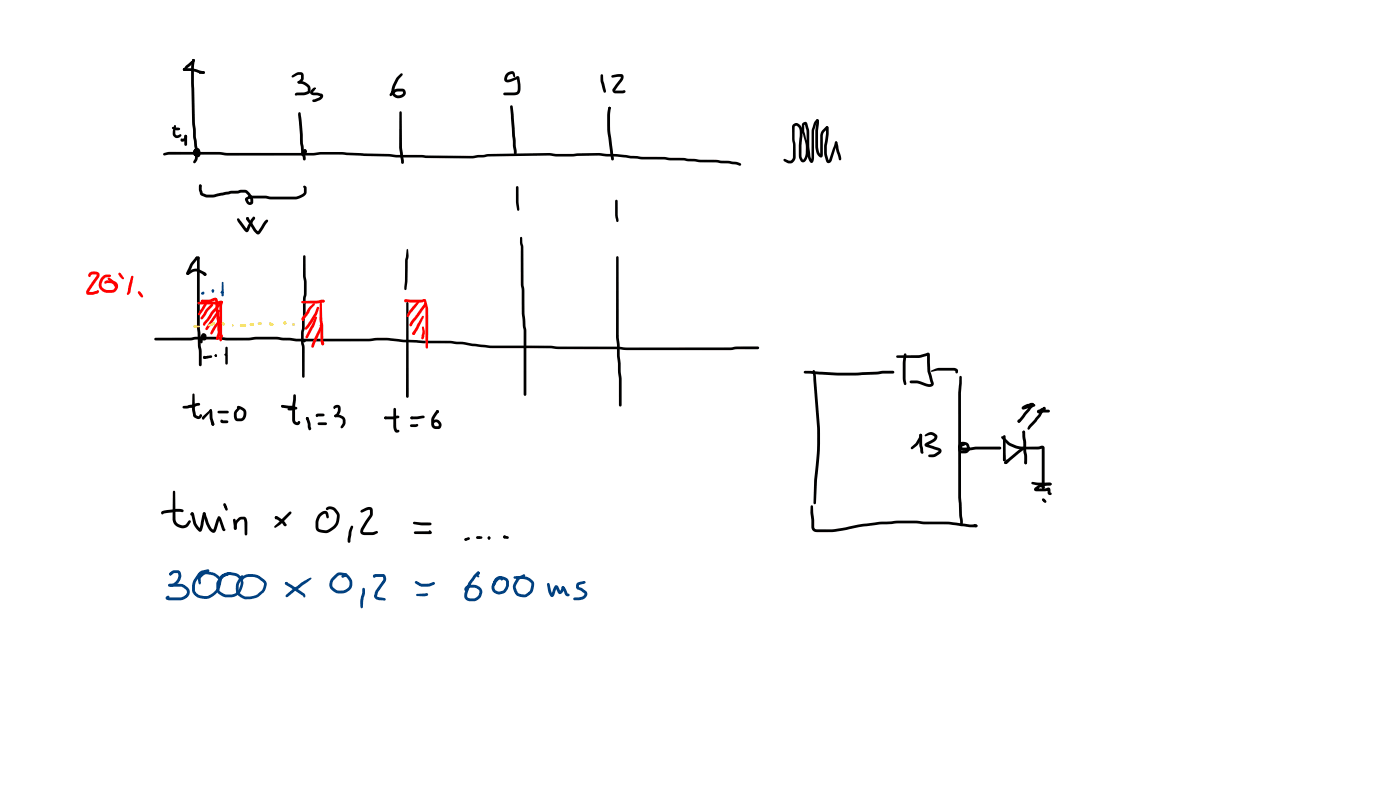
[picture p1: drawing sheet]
<svg xmlns="http://www.w3.org/2000/svg" width="337mm" height="190mm" viewBox="0 0 337 190" stroke-linecap="round" stroke-linejoin="round" font-family="sans-serif">
<g fill="#000">
<path d="M44.1 16.5l.3-.1a12.1 12.1 0 0 1 4.8 .8v.5a2.83 2.83 0 0 1-2.2-.4l-2.8-.3-.2-.3zM46 14.7h.5v.5h-.5zM44.6 15.8l1.4-1.1h.5v.5l-2.2 1.8-.2-.1-.1-.3zM46.3 14.2l.4 .1 .1 .2-.2 1.5v3.9l.3 9.6 .6 6.6v2.1l-.5 .9-.3 .1-.3-.3 .5-.9v-1.9l-.5-3.1-.2-3.5-.3-9.5 .1-4zM48 17.3a.98 .98 0 0 1 1.3 .1l-.4 .3h-.9l-.2-.2zM70.2 18.1l.9-.5a1.24 1.24 0 0 1 1.9 .2v.1a1.71 1.71 0 0 1-.7 2l-.5 .2-.3-.3 .8-.9v-.9h-.6l-1.4 .6-.2-.2zM71.6 19.5h1.1a2.36 2.36 0 0 1 2 1.7l-.1 1-.6 .4a4.5 4.5 0 0 1-2.5 .3h-.6l.1-.4 .4-.3h1.6l.8-.2 .2-.1v-.7a1.88 1.88 0 0 0-1.4-1l-1-.2zM95.5 18.5l.8-.8h.4v.4l-.9 1-.7 1.6a1.81 1.81 0 0 0-.1 1.9 1.1 1.1 0 0 0 1.9-.5l-.2-.1h-1.4l-1.3 1.1a.73 .73 0 0 1 .3-1.2l1-.6h1.4a1.11 1.11 0 0 1 .9 1.2 1.11 1.11 0 0 1-1.2 1 1.8 1.8 0 0 1-2-.5 1.8 1.8 0 0 1-.1-2.1zM121.8 17.7a1.22 1.22 0 0 1 1.9-.2l.1 1-.4-.1-.2-.6a1.06 1.06 0 0 0-1.2 1.3l1.9-.5a.54 .54 0 0 1 .6-.3 .54 .54 0 0 1 .4 .5 4.9 4.9 0 0 1 0 3.5l-.5 .4-.8 .2h-2.3l-.3-.3 .3-.4h2.3a.73 .73 0 0 0 .9-.9l-.3-2.5 .3 .1-.2 .1a5 5 0 0 1-2.5 .8 1.01 1.01 0 0 1-.3-1.7zM144.5 17.9l.2-.1 .3 .3v1.3l.5 1.9a.64 .64 0 0 1-.1 1l-.3-.3-.7-2.4zM147 18.2l1.6-.4a.89 .89 0 0 1 1.3 .5l-.2 1-1.9 2.4h2.5a.52 .52 0 0 1-.1 .6 .52 .52 0 0 1-.6 .1h-1.7a.72 .72 0 0 1-.6-.4 .72 .72 0 0 1 .1-.8l1.7-2.3 .1-.5 .1 .1-2.1 .2-.2-.1zM39.3 36.9l1.4-.4h12l2 .2h20.6l1.8-.2h5.1l5.3 .4 6 .1 1.9 .2 18.1 .2 3.9-.4 14.7-.2 1.6 .2h4.1l6.2-.3 4.3 .3 5.9 .7h5.6l1.6 .2a8.9 8.9 0 0 1 3.7 .2l3.2 .3h3.8l4 .4a2.47 2.47 0 0 1 2.1 .7l-.3 .3-2.6-.5-3.2-.3h-3.8l-3.9-.4-3.3-.1-1.3-.2h-5.6l-6-.7-4.2-.2-6.2 .2h-4.2l-1.5-.2-14.7 .2-3.9 .5-18.1-.3-1.9-.2-6-.1-5.3-.4h-5.1l-1.8 .3h-19.2l-3.4-.3-12.1 .1-1.1 .2-.2-.1z"/>
<path d="M71.8 27l.2-.1 .3 .3 .8 9.3a2.49 2.49 0 0 1 .3 2h-.5l-.5-2-.7-8.8zM75.1 21.3l.5-.3 .4 .2v.2h-.3l-.5 .9h1.2l.7 .2a.77 .77 0 0 1 .6 .8 .77 .77 0 0 1-.7 .7l-1 .4a.71 .71 0 0 1-1-.2l.1-.2 1.5-.5 .4-.5 .1 .1-.6-.1a2.24 2.24 0 0 1-1.9-.6v-.4zM96.1 26.8l.2-.1 .3 .3v8.5l.5 3.1v.4l-.3 .4-.4-.4-.4-3.5zM122.7 25.4l.2-.1 .4 .3 .2 1.9 .5 7.5 .2 1.3v.5l-.3 .4-.4-.4-.2-1.6zM146.4 25.7h.3l.1 .3a33.9 33.9 0 0 0 .5 10.4l.3 1.8-.1 .3h-.5a49.3 49.3 0 0 1-1-11.4zM190.6 29.9a1.24 1.24 0 0 1 1.3-.3 1.24 1.24 0 0 1 .8 1l.2 2-.2 2.3v2.5l.4 1a2.2 2.2 0 0 0 .6-1.7v-1.9l-.9-3.2v-1.5a.7 .7 0 0 1 .6-.8 .7 .7 0 0 1 .8 .7l.3 1.3a22.3 22.3 0 0 0 .5 6.9l.3 .4h-.4l.2-.8v-6.5l.6-2 .8-.7 .3 .4-.6 .8-.5 1.7-.1 7a.58 .58 0 0 1-.6 .6 .58 .58 0 0 1-.5-.6 23.2 23.2 0 0 1-.7-7.3l-.4-1.4 .2 .1-.3 .1v1.6l.9 3.1 .1 2a2.06 2.06 0 0 1-1.2 2.3 1.47 1.47 0 0 1-1.1-1.7l.3-5.8a.97 .97 0 0 0-1.1-1.2l-.2 .2v2.6l.2 1.7 .1 2.8a1.44 1.44 0 0 1-2 1.5l-.8-.4-.2-.2 .1-.3h.3l1 .4h.4l.5-.8-.2-7.3zM196.3 28.7a.58 .58 0 0 1 .6 .3 .58 .58 0 0 1 0 .7l-.3 1.7 .1 3.9 .2 1.3 .5 .6-.3 .1 .2-5.4 .3-.6 1-.9 .2-.1 .3 .3-1 1.2-.3 .6v4.4a.66 .66 0 0 1-.6 1 2.56 2.56 0 0 1-1.2-2.5v-4zM198.6 30.4l.4-.1 .2 .6v1.3l-.4 2.9a6.7 6.7 0 0 0 .4 3.4l1.5-4.3 .3-.2h.2a1.34 1.34 0 0 1-.2 1.4l-1 3.1a.72 .72 0 0 1-.7 .7 .72 .72 0 0 1-.7-.6 7.8 7.8 0 0 1-.3-4.7zM200.8 34h.2l.3 .2 .4 2.1a2.75 2.75 0 0 1 .4 2.1l-.2 .1-.3-.3-.6-2.3zM47.9 44.4h.5l.1 .2 .2 1.8 1 .4 1.6-.1 4.1-.8 1.9-.1a2.33 2.33 0 0 1 3.3 1.5 1.25 1.25 0 0 1-.2 1.9 .99 .99 0 0 1-1.3-.6l-.2-.7 .2-.5 1-.4h1.2a8.1 8.1 0 0 1 3.5 .2h6.5l1.3-.5 .4-.4 .1-1.1-.2-.3a.46 .46 0 0 1 .5-.2 .46 .46 0 0 1 .3 .4v1.2l-.2 .4a3.9 3.9 0 0 1-2.4 1.2h-6.4a7.5 7.5 0 0 0-3.4-.2l-1.8 .2 .3 .6h.4v.1a2.88 2.88 0 0 0-1.3-2.3l-3.3 .2-3.3 .7a5.1 5.1 0 0 1-3.9-.2l-.3-.3-.3-.9zM57 52.5l.5 .1 2 2.5-.3 .1 1-2.3 .6-.8h.4l.1 .5-1.3 2.4a.68 .68 0 0 1-.6 .8 .68 .68 0 0 1-.8-.6l-1.4-1.9-.2-.5zM59.3 52.2l.4 .1 .1 .3v-.2l2.3 3.3h-.2l.2-.2a8.3 8.3 0 0 1 2.1-2.8l.2 .1v.5l-1.8 2.6a.63 .63 0 0 1-1 .2l-2.4-3.3z"/>
<path d="M97.7 60l.2-.2 .2 .2 .1 1.5-.2 1.2v4.9l-.3 1.8-.2 .3-.2-.1a2.05 2.05 0 0 1 0-1.8l.1-5.1zM124.1 44.8l.2-.1 .3 .3 .1 3.5 .1 1.8-.2 .3a2.83 2.83 0 0 1-.6-2.1zM125.1 57l.2-.1 .2 .3 .3 2.1 .3 16 .4 4.1v15.4l-.3 .3-.3-.3v-15.4l-.5-4.1zM148 48.1l.2-.1 .3 .3v3.6a1.2 1.2 0 0 1-.1 1.5l-.3-.3-.2-1.2zM44.9 65.5l1.3-.8 1.1-.2 2 .9 .3 .5-.3 .4-.2-.1-.1-.5v.3l-1.8-.8-.8 .1-.7 .5a.42 .42 0 0 1-.6 .2 .42 .42 0 0 1-.2-.5zM44.9 65.5l.4-.1 .1 .5-.5 .1zM47.1 61.7h.5a.42 .42 0 0 1-.1 .5 .42 .42 0 0 1-.5 .1l-.1-.2zM47.1 61.7h.5v.4l-1.3 1.6-1 2.2-.4 .1-.1-.6 .9-1.9zM47.5 61.7h.4l.1 .3v16.6l.5 6.1v3l-.4 .3-.3-.3v-3.3l-.4-5.8zM48.8 65.6h.5l.3 .4a.46 .46 0 0 1-.6 .2 .46 .46 0 0 1-.2-.6zM72.9 61.4l.3-.1 .2 .3 .1 4.7a16 16 0 0 1 0 5.1v4.4l-.5 4.3v2.2l.2 1.3v6.9l-.3 .3-.3-.3v-6.9l-.2-1.1v-2l.4-4.7v-4.1l.3-1.1v-2.9l-.3-1.4zM97.7 72.6l.2-.1 .3 .3 .1 22.4-.4 .4-.3-.4z"/>
<path d="M148.2 61.6l.2-.1 .3 .3v19.2l.7 10v6.4l-.3 .3-.3-.3v-6.4l-.7-10zM37.2 81.2l8.6-.1 1.4-.2h5.6l2.6 .2 11.2-.2 4.6 .5h17.5l4.2-.2 4.1 .4 4.8 .3h6.5l3.7 .3a43.4 43.4 0 0 0 8.3 .8l28.5 .3 2.1 .2h24.7l1.6-.3h5l.3 .4-.3 .3h-5l-1.6 .2h-24.7l-2.1-.2-28.5-.3a51.4 51.4 0 0 1-9.1-.9l-2.9-.2h-6.6l-4.5-.3-4.3-.4-4.2 .2h-14h-3.6l-4.5-.4h-5l-1.8 .2-10.8-.2h-2l-1.2 .2h-8.4l-.2-.1z"/>
<circle cx="44.3" cy="16.7" r=".33"/>
<circle cx="46.3" cy="15" r=".34"/>
<circle cx="46.5" cy="14.5" r=".33"/>
<circle cx="46.5" cy="14.5" r=".32"/>
<circle cx="146.5" cy="25.9" r=".28"/>
<circle cx="146.5" cy="25.9" r=".27"/>
<circle cx="196.5" cy="29" r=".32"/>
<circle cx="48.1" cy="44.6" r=".33"/>
<circle cx="59.5" cy="52.5" r=".33"/>
<circle cx="47.7" cy="61.9" r=".32"/>
</g>
<g fill="#f00">
<path d="M21.6 65.5a2.21 2.21 0 0 1 2.1 0l.2 .5-.1 .6-2.4 3.7-.2-.2h1.1l1.2-.4a.54 .54 0 0 1 .1 .7 .54 .54 0 0 1-.6 .2l-.6 .2h-1.2a.71 .71 0 0 1-.3-1.2l2.4-3.6-1.1-.1-.4 .4a.34 .34 0 0 1-.5 .1 .34 .34 0 0 1-.1-.5z"/>
<path d="M24.6 66.5l.8-.5 1.2 .1v.4l-.9 .1a1.56 1.56 0 0 0-1.3 1.5 1.56 1.56 0 0 0 1.3 1.6h1a.97 .97 0 0 0 1-1.1l-.3-.3-.7-.3h-1l-.3 .2a.47 .47 0 0 1-.2-.6 .47 .47 0 0 1 .6-.2l1.5 .1a1.46 1.46 0 0 1 1 1.7 1.46 1.46 0 0 1-1.5 1.1h-.7a2.14 2.14 0 0 1-2.2-1.2 2.14 2.14 0 0 1 .5-2.5z"/>
<path d="M31.6 66.3h.4l.1 .2-.7 3.6a.75 .75 0 0 1-.9 .7z"/>
<path d="M28.5 65.6h.5l.7 1.1v.3h-.3l-.5-.5-.4-.5z"/>
<path d="M26 66.7h.4l1.3 1.1 .5 1-.1 .4a.81 .81 0 0 1-.8-.8l-1.3-1.2z"/>
<path d="M48.4 72.1l.2-.1 .4 .2v.3l-.4 .2-.2-.1z"/>
<path d="M48.4 72.1l1.9-.1 1-.4a.73 .73 0 0 1 .9 .3l-.3 .3-1.7 .5h-1.6l-.3-.4z"/>
<path d="M51.6 71.6a.65 .65 0 0 1 .8 .8l.1 1.9 .4 3.1v1.9l.7 1.5-.1 .2a.68 .68 0 0 1-.8-.8l-.4-.9v-1.8l-.5-3.1v-1.9l-.3-.6z"/>
<path d="M47.6 72.6l.5 .1v.3h-.5z"/>
<path d="M47.6 72.6l4.5-.1 .8-.3a.46 .46 0 0 1 .5 .1 .46 .46 0 0 1 .1 .5l-1.4 .3h-4.3l-.2-.1z"/>
<path d="M53.1 72.3h.4l.1 .3-.2 .9v8.2l-.3 .3-.4-.3v-8.1z"/>
<path d="M49.1 72.6l.5-.1 .2 .3-.1 .2h-.6z"/>
<path d="M49.2 72.6a.38 .38 0 0 1 .5 .1 .38 .38 0 0 1-.1 .5l-.8 1.5-.9 1.1a.49 .49 0 0 1-.1-.9z"/>
<path d="M50.7 73.1h.5v.4l-1.3 1.3-1.1 1.8-.5 .1v-.5l1-1.6z"/>
<path d="M52.9 72.6h.3l.1 .4-3.9 4.9a.34 .34 0 0 1-.3 .3 .34 .34 0 0 1-.3-.3l2.1-3.1z"/>
<path d="M52.3 74.5h.5v.4l-2.8 4.2-.3 .2-.3-.1v-.4z"/>
<path d="M52.6 76.2l.2-.1 .3 .2-.5 1.5-1.5 2.4-.5 .1a4 4 0 0 1 1.3-2.6z"/>
<path d="M52.6 79.1h.4l.1 .3-.6 2-.3 .3-.3-.4z"/>
<path d="M72.5 72.4l4.2-.3a1.11 1.11 0 0 1 1.4 .2l-.4 .4-1.6 .2h-3.4l-.2-.1z"/>
<path d="M77 72.2l.1-.1 .3 .2 .4 10.6a.69 .69 0 0 1-.8-.9v-3.8l-.2-1.5z"/>
<path d="M77.4 82h.4l.1 .2v.4l-.3 .4-.3-.4z"/>
<path d="M74.5 73.6l.8-.7h.4v.3l-.9 1.1-.9 1.4-.8 1-.2-.2 .3 .3a.42 .42 0 0 1-.7 .1 .42 .42 0 0 1 .1-.6z"/>
<path d="M76.3 73.7l.3 .1 .1 .2a13.2 13.2 0 0 1-2.7 4.9l-.5 .3-.3-.3 2.3-3.4z"/>
<path d="M75.7 76.2l.3-.1 .2 .2-.6 1.9-1.6 2.9-.3 .2-.2-.1v-.3z"/>
<path d="M76.9 78l.5-.1 .2 .3-.1 .2h-.6z"/>
<path d="M77 78l.3-.1a.49 .49 0 0 1 .2 .8l-2.1 4.6-.3 .2-.2-.1-.1-.2 .3-.9z"/>
<path d="M97.3 71.9l3.9 .1 .7-.2 .3 .3-.2 .3a2.95 2.95 0 0 1-2.3 .3l-2.1-.2 .2-.3-.3 .4-.3-.3z"/>
<path d="M101.9 71.9l.2-.1 .3 .2 .5 2.1v9.3l-.3 .3-.3-.3v-9.2z"/>
<path d="M100.5 72.2h.4v.3l-2.6 3.5-.3 .2-.2-.1-.1-.3 .5-.9z"/>
<path d="M102.1 72.8h.2a.42 .42 0 0 1 .3 .3 .42 .42 0 0 1-.2 .4l-3.5 4.8h-.4l-.1-.3 .4-.8 3.2-4.2v.1z"/>
<path d="M101.4 76l.3-.2 .2 .3-1.3 2.8-1 1.5h-.4v-.5z"/>
<path d="M99.2 79.9h.4v.5h-.3z"/>
<path d="M99.2 80l.5-.3 .2 .2-.5 .6-.2-.1z"/>
<path d="M101.5 78.5h.3l.3 .9-.1 1.3a.64 .64 0 0 1-.7 .7z"/>
<circle cx="77.6" cy="72.3" r=".33"/>
<circle cx="102.3" cy="73" r=".29"/>
</g>
<g fill="#f00">
<path d="M33.2 70.4l.5-.3 .3 .4v.4h-.5z" fill-rule="evenodd"/>
<path d="M33.5 70.5h.5l.4 .5-.1 .4h-.4l-.4-.5z" fill-rule="evenodd"/>
<path d="M101.8 72l.4 .1-.3 .2z" fill-rule="evenodd"/>
<circle cx="33.4" cy="70.2" r=".31"/>
<circle cx="101.9" cy="72.1" r=".2"/>
</g>
<g fill="#fd0">
<path d="M46.5 78.2h1.3l.2 .2-.2 .3h-1.1l-.2-.3z"/>
<path d="M60.1 77.8l.7-.1 .3 .3-.3 .3-.5-.1-.3-.2z"/>
<path d="M62 77.6l.6-.2 .3 .3-.3 .3-.6-.1z"/>
</g>
<g fill="#fd0">
<path d="M50.1 77.9l.7-.2 .3 .3-.2 .2-.5 .3z" fill-rule="evenodd"/>
<path d="M50.7 77.7l.7-.3 .3 .3-.2 .3-.7 .2-.3-.2z" fill-rule="evenodd"/>
<path d="M53.7 77.5l.2 .3-.3 .3-.3-.2z" fill-rule="evenodd"/>
<path d="M55.9 77.9l.2 .3-.2 .3z" fill-rule="evenodd"/>
<path d="M58 77.9l.3 .1 .1 .2-.3 .3z" fill-rule="evenodd"/>
<path d="M57.9 78l1-.1 .3 .3-.3 .3h-.8l-.2-.1z" fill-rule="evenodd"/>
<path d="M64.7 77.7l.6 .1-.3 .3h-.2z" fill-rule="evenodd"/>
<path d="M64.8 77.6l.7 .1 .2 .3v.2l-.8-.1-.2-.3z" fill-rule="evenodd"/>
<path d="M68.2 77.5l.6 .1-.3 .3-.2-.1z" fill-rule="evenodd"/>
<path d="M68.3 77.4l.3-.1 .3 .4-.6 .2-.1-.3z" fill-rule="evenodd"/>
<path d="M70.4 77.7l.2-.1 .1 .2-.1 .5-.3-.3z" fill-rule="evenodd"/>
<circle cx="50.2" cy="78.2" r=".29"/>
<circle cx="53.5" cy="77.7" r=".3"/>
<circle cx="53.7" cy="77.9" r=".32"/>
<circle cx="58" cy="78.2" r=".3"/>
<circle cx="65" cy="77.7" r=".29"/>
<circle cx="68.5" cy="77.5" r=".31"/>
<circle cx="70.6" cy="78" r=".31"/>
</g>
<g fill="#000">
<path d="M41.4 30.5l1.6 .2 .3 .3a1.14 1.14 0 0 1-1.2 .2l-.7-.3zM41.9 30.1h.3l.1 .2-.1 2 .3 .2 1-.2a1 1 0 0 1-.7 .9 1 1 0 0 1-1.1-.5l-.2-1.1zM43.5 33.3h.4l.1 .4-.2-.3 .4-.2 .2-.7 .2-.1a.93 .93 0 0 1-.3 1.5l-.2 .1a.45 .45 0 0 1-.6-.1 .45 .45 0 0 1 0-.6zM44.4 32.5h.5l.1 .2v2l-.4 .4-.3-.4zM46.6 36l.4-.2a.88 .88 0 0 1 1 .7 .88 .88 0 0 1-.7 1l-.4-.6 .1 .2a.34 .34 0 0 1-.2-.5 .34 .34 0 0 1 .5 0l.3 .3-.3 .1v-.5h-.2v.3l.5 .3-.1 .1 .1-.4-.2-.6-.3 .4 .3 .4-.3 .2 .3-.4 .4 .4a.6 .6 0 0 1-.6 .4 .6 .6 0 0 1-.6-.5 .9 .9 0 0 1 .2-1.3 .9 .9 0 0 1 1.2 .2 1.04 1.04 0 0 1 .3 1.1 1.04 1.04 0 0 1-.9 .6l-.4-.1a1 1 0 0 1-.4-1.6zM72.6 36.2l.2-.1a.66 .66 0 0 1 .9 .3l-.1 .2-.5 .1-.1 .2h-.2l.3-.2-.1-.4 .2 .2-.3-.4 .4-.3 .4 .2v.7a.76 .76 0 0 1-.4 .7 .76 .76 0 0 1-.8-.1 .83 .83 0 0 1 .1-1.1zM43.9 97.6l2-.4 .7 .1 .4 .3-.4 .3-1.8 .2-.8-.1zM45.4 97.4l.9-.2a2.05 2.05 0 0 1 1.7-.3v.5l-1.6 .5-1-.1zM46.3 94.6l.2-.1 .3 .3 .1 3.5 .2 1.4 .7 .2a.39 .39 0 0 1 .6-.3 .39 .39 0 0 1 0 .6 .89 .89 0 0 1-1.3 .3l-.6-.5-.3-1.5zM48.6 80.5l.2-.1 .4 .4a.58 .58 0 0 1-.8 .4l-.1-.2zM48.5 80.2a.68 .68 0 0 1 .8-.1 .68 .68 0 0 1 .3 .7v.2a.63 .63 0 0 1-.7 .8 .63 .63 0 0 1-.4-1l.1-.3a.55 .55 0 0 1 .6 .2 .55 .55 0 0 1 0 .6l-.1-.2-.1 .1v-.5l-.3 .6-.1 1.1h-.5v-1.1zM48.9 85.5h.3l.1 .3-.1-.2 .4 .1a.42 .42 0 0 1-.4 .5 .42 .42 0 0 1-.3-.7z"/>
<path d="M50.4 98.5l.4-.1 .1 .2-.3 .3a.18 .18 0 0 1-.2 0 .18 .18 0 0 1 0-.3zM50.4 98.4h.4l.2 .3 .1 1.9a1.57 1.57 0 0 1 .3 1.6h-.5l-.1-.3a6 6 0 0 1-.4-3.1zM48.7 100.1l1.9-1.7h.3v.3l-2.1 2.1-.3-.3zM52.4 98.8l2.3-.1 .3 .3-.3 .3h-2.1l-.2-.1zM54.3 83.4l.2-.1 .2 .3 .1 3.7-.3 .3-.3-.3zM57 97.6l.5-.1a1.93 1.93 0 0 1 1.7 1.5 1.93 1.93 0 0 1-.8 2.1l-.6 .1a1.27 1.27 0 0 1-1.3-.3 1.27 1.27 0 0 1-.3-1.4l.1-.5 .4-.6 .6-.6h.4v.5l-.8 .9v.8l.2 .5h.7a.7 .7 0 0 0 .7-.7v-1l-.9-.6a.56 .56 0 0 1-.6-.6zM67.7 97.4l3 .1 .3 .3-.3 .4h-1.3l-1.6-.3-.2-.3zM69.2 98.1l.9-.2a.97 .97 0 0 1 1.4 .2l-.3 .3-1.3 .2-.7-.1zM70.6 94.8h.4l.1 .2-.2 5.9 .2 .4 .4 .2a.39 .39 0 0 1 .7-.1 .39 .39 0 0 1-.3 .6 1.18 1.18 0 0 1-1.7-1.1v-3.3zM76 99.5l1.7-.1 .3 .3-.3 .3h-1.3l.1-.1a.32 .32 0 0 1-.5 .1 .32 .32 0 0 1 0-.5zM80.3 97.6a.96 .96 0 0 1 1.2-.2 .96 .96 0 0 1 .4 1.2 1.42 1.42 0 0 1-1.5 1.5l-.1-.2 .6-.6 .3-.8v-.6l-.6 .2a.29 .29 0 0 1-.4 0 .29 .29 0 0 1 0-.4zM80.4 99.7h1.4l1.1 .7 .1 1.4-.5 .9-.3 .2-.3-.3 .5-.9v-.8l-.2-.3-.7-.3a1.15 1.15 0 0 1-1.2-.4z"/>
<path d="M94.7 98.1l.2-.1 .3 .3 .1 4.3 .1 .7 .3-.1a.4 .4 0 0 1 .2 .6 .4 .4 0 0 1-.6 .1l-.4-.3-.3-.9zM104.8 98.7l.4-.2 .3 .4-1.1 1.7v1.4l.2 .4h.8l.1-.4-.4-.5-.4-.1-.5 .2a.44 .44 0 0 1-.2-.5 .44 .44 0 0 1 .5-.3 1.22 1.22 0 0 1 1.5 .7 1.22 1.22 0 0 1-.6 1.6h-.4a1.16 1.16 0 0 1-1.3-1.3l.1-1.4zM41.6 118l.2-.1 .3 .3 .1 6.5a1.66 1.66 0 0 0 2.6 1.2l.5-.8h.5v.4l-.5 .7a2.31 2.31 0 0 1-2.4 .5 2.31 2.31 0 0 1-1.4-2zM50.7 101.1l.2-.1 .3 .2 .3 .7-.1 .3-.5-.1-.2-.7zM53.1 100.9h.4l.1 .3-.1-.2h.3a.8 .8 0 0 1 1.1 .3 .99 .99 0 0 1-1.3 .4l-.3-.1a.46 .46 0 0 1-.2-.7zM73.6 100.3l.3-.1 .3 .2 .6 2.5a.39 .39 0 0 1-.1 .4 .39 .39 0 0 1-.5 0l-.7-2.8zM76.4 101.6l1.9-.1 .3 .3-.3 .3h-1.6l-.4-.3zM92.4 100.2l2.2-.2a1.07 1.07 0 0 1 1.4 .2l-.3 .3-1.2 .2h-1.8l-.3-.1zM98.6 102l1.7-.2 .3 .3-.5 .4-1.2 .1-.3-.1zM98.7 100.2l3.1-.4 .3 .4-.3 .3-2.8 .2-.3-.1zM38.9 122.9l.6-.3 2.8-.4 1.5 .1 .4 .4-.4 .3h-1.6l-2.9 .4v-.2l-.3 .4-.3-.3zM45.9 123.2l.3-.1 .3 .3-.5 .5-.3-.4z"/>
<path d="M46 123.2a.5 .5 0 0 1 .5 0 .5 .5 0 0 1 .2 .5l.4 2 1.2 1.4-.4 .1 .8-3.8 .4-.4 .2 .1 .1 .5-.7 3.4a.65 .65 0 0 1-.6 .8 .65 .65 0 0 1-.7-.6l-.9-1.4-.6-2.4zM48.8 123.1h.5l.4 1a6.3 6.3 0 0 0 1.6 3.2l1-2.9a.42 .42 0 0 1 .4-.4 .42 .42 0 0 1 .4 .4l.9 2.6-.1-.1 .3 .4-.3 .3-.5-.4-.9-2.7 .4-.1-.8 2.7a.86 .86 0 0 1-.7 .9 .86 .86 0 0 1-1-.5 10.5 10.5 0 0 1-1.6-3.9zM57.2 124.6a1.45 1.45 0 0 1 2-.1l.3 1.1-.1 2.7-.3 .3-.3-.3-.1-3.5h-.9a1.93 1.93 0 0 0-.9 2.1l-.3 .4-.3-.1-.1-1 .3-.9zM56.1 124.7l.2-.1 .3 .3 .3 2-.3 .4-.4-.4zM66 126.4l3.5-3.4h.5v.4l-2.6 2.6-1.2 .8-.2-.1zM66.1 124.1h.5v.6h-.4zM66.1 124.1l.5-.1 1.4 .9 .8 1v.4h-.5l-.7-.8-1.4-.9zM76.6 123.5a1.39 1.39 0 0 1 2.2-.4l.2 1.3-.4 .1-.3-1-.3-.1a2.24 2.24 0 0 0-1.5 2.3l.1 1 .1 .4a2.63 2.63 0 0 0 3.5-.8l.6-1 .2-1.4-.9-1.3a1.04 1.04 0 0 0-1.2-.1h-.5a.82 .82 0 0 1 1.1-.8l1 .3 .9 1 .3 .8-.2 1.3a3.9 3.9 0 0 1-3.6 2.9l-1-.1-.7-.4a3.8 3.8 0 0 1 .4-4zM84.4 126.3l.4 .1 .1 .2-.4 1.2-.3 2.3-.3 .3-.3-.3v-.7l.3-1.9zM86.8 122.5l1-.4a1.1 1.1 0 0 1 1.8 .3l-.1 1.5-2.1 3.4-.1 .5 2.2 .1 1.1-.3 .3 .3-.2 .2-.9 .4h-2.2a.96 .96 0 0 1-.9-.4 .96 .96 0 0 1 .1-1.1l2.1-3.5v-1l-2 .6-.3-.3zM99.3 125.4l3.6 .1a.67 .67 0 0 1 .8 .4 .67 .67 0 0 1-.8 .3h-1.5l-1.9-.3-.2-.3zM99.6 127.7l3.8-.1-.2 .1h.5l.1 .3-.4 .3h-3.6l-.2-.1z"/>
<path d="M103.1 127.4a.45 .45 0 0 1 .6 .3 .45 .45 0 0 1-.2 .6l-.4-.3z"/>
<circle cx="50.6" cy="98.6" r=".27"/>
<circle cx="67.9" cy="97.6" r=".32"/>
<circle cx="105.2" cy="98.9" r=".33"/>
<circle cx="51.2" cy="101.9" r=".34"/>
<circle cx="73.8" cy="100.5" r=".33"/>
<circle cx="73.9" cy="100.5" r=".32"/>
<circle cx="92.7" cy="100.4" r=".34"/>
<circle cx="99" cy="100.4" r=".34"/>
</g>
<g fill="#000">
<path d="M49 85.6l.9-.1 .3 .3-.3 .3-.8 .1z" fill-rule="evenodd"/>
<path d="M49.7 85.6l1-.2 .3 .3-.2 .3-.9 .1-.2-.1z" fill-rule="evenodd"/>
<path d="M51.7 85.3l.4-.1v.4h-.4z" fill-rule="evenodd"/>
<path d="M51.7 85.2l.2-.1 .2 .3-.2 .3-.3-.3z" fill-rule="evenodd"/>
<path d="M72.9 81.7h.5v.5l-.5-.1z" fill-rule="evenodd"/>
<path d="M53.7 121.3l.6-.2 .2 .6-.1 .3h-.4z" fill-rule="evenodd"/>
<path d="M54 121.5h.2l.3 .2 .3 .6-.1 .3-.2 .1-.3-.2-.3-.7z" fill-rule="evenodd"/>
<path d="M111.7 129.4l1-.4 .3 .4-.2 .3-.9 .2-.2-.1z" fill-rule="evenodd"/>
<path d="M114.8 128.8l.6 .1v.5l-.6 .1z" fill-rule="evenodd"/>
<path d="M115 128.9l.7-.1 .3 .3-.3 .3-.5 .1-.3-.4z" fill-rule="evenodd"/>
<path d="M117.2 129.1l.7 .2-.3 .3-.3-.1z" fill-rule="evenodd"/>
<path d="M121.1 128.8h1l.2 .3-.3 .4-.8-.1-.2-.4z" fill-rule="evenodd"/>
<path d="M121 128.9l.6 .1-.3 .4-.2-.1z" fill-rule="evenodd"/>
<circle cx="49.1" cy="85.9" r=".3"/>
<circle cx="51.9" cy="85.4" r=".25"/>
<circle cx="51.9" cy="85.4" r=".31"/>
<circle cx="54.2" cy="85.2" r=".26"/>
<circle cx="54.2" cy="85.2" r=".25"/>
<circle cx="73.2" cy="81.9" r=".29"/>
<circle cx="54" cy="121.2" r=".33"/>
<circle cx="111.9" cy="129.6" r=".31"/>
<circle cx="114.8" cy="129.1" r=".33"/>
<circle cx="117.6" cy="129.3" r=".34"/>
<circle cx="117.6" cy="129.1" r=".32"/>
<circle cx="121.3" cy="128.9" r=".33"/>
</g>
<g fill="#004080">
<path d="M40.7 137.7l.4-.2 .3 .1a.45 .45 0 0 1-.1 .5 .45 .45 0 0 1-.6 .1z"/>
<path d="M41.1 137.4l.6-.4h1a1.58 1.58 0 0 1 .5 2.6 2.23 2.23 0 0 1-2.7 1.2v-.5a2.07 2.07 0 0 0 2.2-2.6h-.9l-.6 .5-.2-.3v.4l-.3-.4 .2-.3 .1 .3-.3-.2z"/>
<path d="M40.5 140.3l2.5-.1a2.3 2.3 0 0 1 2.6 2.2 2.32 2.32 0 0 1-2.2 1.8h-2.9a.52 .52 0 0 1-.7-.2 .52 .52 0 0 1 .2-.7 .52 .52 0 0 1 .7 .1l-.3 .4v-.4l3 .1 1.1-.5a.88 .88 0 0 0 0-1.5l-.9-.5-2.8-.1-.4-.3z"/>
<path d="M47.9 137.5l.5-.4 1.5-.3 .4 .3-.2 .3-1.5 .4-.6 .5-1 1.7-.2 1.8a1.65 1.65 0 0 0 1.2 1.2 3.4 3.4 0 0 0 4.5-3.7l-1.2-1.1-1.9-.2-1.1 .9v1.2l-.3 .3-.2-.2-.2-1.1a2.28 2.28 0 0 1 2.7-1.8l1.2 .3a2.18 2.18 0 0 1 1.5 3.1 3.8 3.8 0 0 1-2.6 3 3.8 3.8 0 0 1-3.9-1l-.2-.4a4.3 4.3 0 0 1 .5-3.3z"/>
<path d="M53 138.2l.3-.1a3.6 3.6 0 0 1 3.4-.4 2.71 2.71 0 0 1 1.3 4.2 3.6 3.6 0 0 1-5.9 .1l-.1-1.9 .5-.9 1-1.1 1.6-.6 .3 .1v.4l-1.6 .7-.9 1.1-.2 .4 .1 1.7a2.96 2.96 0 0 0 2.8 .9 2.48 2.48 0 0 0 2.2-2.5l.1-.3a2.03 2.03 0 0 0-1.7-1.7l-1.3-.2-1.3 .5-.3 .5-.2 1.3-.3 .3-.3-.3v-.4l.2-1z"/>
<path d="M57.9 138.3l.3-.1 .3 .3-.8 1.4a3.3 3.3 0 0 0-.2 2.5l1.3 .8 1.2 .1 1.6-.4 1.1-.9a1.51 1.51 0 0 0 .4-2.2l-1.3-.9-1.1-.3h-1.3l-1.2 .8a.54 .54 0 0 1-.2-.5 .54 .54 0 0 1 .4-.5l1.2-.5a4.5 4.5 0 0 1 4.2 1.6v.1a2.38 2.38 0 0 1-.7 2.9l-.6 .6a4 4 0 0 1-5.6-.5l-.2-.9 .1-1.4z"/>
<path d="M68.6 139.9h.4l1.3 .7 2.8 2 .3 .3a.29 .29 0 0 1-.1 .5 .29 .29 0 0 1-.4-.2l-4.2-2.7-.2-.3z"/>
<path d="M68.7 142.9l3.8-3 2.1-1.1h.2v.3l-5.7 4.3h-.4z"/>
<path d="M79.8 138.8l1.5-1.2 2.1 .2v.4l-.2 .1-1.7-.1-1.2 1.1a1.32 1.32 0 0 0 .1 2.1 2.54 2.54 0 0 0 3.4-.4l.2-1-.2-.7-.6-.7-1 .1a.73 .73 0 0 1 .7-.8l.7 .2 .8 .8a2.38 2.38 0 0 1 0 2.6 2.38 2.38 0 0 1-2.3 1.1 2.67 2.67 0 0 1-2.9-1.9l.1-1.1z"/>
<path d="M87.2 141.3h.4l.1 1-.4 2-.1 1.5-.3 .3-.2-.3-.1-1.3z"/>
<path d="M89.8 138l2-.1a.74 .74 0 0 1 .9 .4l.1 1.2-1.9 2.7-.3 1 .4 .3 1.5 .2 .2 .3-.3 .3-1.1-.1a1.09 1.09 0 0 1-1.1-.4 1.09 1.09 0 0 1-.1-1.1l.2-.9 1.8-2.7-.1-.5h-1.8l.1-.2-.1 .3-.2 .1a.43 .43 0 0 1-.3-.3 .43 .43 0 0 1 .1-.5z"/>
<path d="M100.1 142.7l2.5-.2 .3 .3-.2 .3-.8 .2-1.6-.1-.2-.1z"/>
<path d="M99.8 139.7l.4-.1 1.2 .6a4.4 4.4 0 0 0 2.7-.4l.4 .1 .1 .2a3.6 3.6 0 0 1-3.3 .8l-1.4-.7-.2-.3z"/>
<path d="M114.7 137.4l.3-.1 .3 .3-.3 .5 .2 .4a.47 .47 0 0 1-.7-.2z"/>
<path d="M114.3 137.8l.6-.5 .3 .1 .1 .2-1.3 1.6a7.4 7.4 0 0 0-1.6 3.4 .74 .74 0 0 0-.1 .8 .74 .74 0 0 0 .7 .4l1.4-.2 .6-.5 .3-.8a.83 .83 0 0 0-.6-.9l-.7-.2h-1.2l-.4 .2-.2 .5a.48 .48 0 0 1-.6-.3 .48 .48 0 0 1 .3-.6l.8-.5h1.3a1.81 1.81 0 0 1 1.9 2.1l-.3 .9-.8 .7-.7 .2h-1.1a1.44 1.44 0 0 1-1.3-2.2 9.4 9.4 0 0 1 2.2-4z"/>
<path d="M119.1 138.9l1-.5 1.6 .4 .6 .6v1.2a2.14 2.14 0 0 1-1.8 2.2 2.14 2.14 0 0 1-2.3-1.5 2.59 2.59 0 0 1 2.3-2.7 .5 .5 0 0 1 .4 .4 .5 .5 0 0 1-.3 .5l-.3-.3a2.34 2.34 0 0 0-1.5 1.8v.1a1.08 1.08 0 0 0 1.4 1 1.62 1.62 0 0 0 1.5-1.5l-.1-1-1.3-.5a1.02 1.02 0 0 0-1 .6l-.2 .4a.56 .56 0 0 1-.6 .6v-.8z"/>
<path d="M123.5 138.5l1.8-.1a3.4 3.4 0 0 1 3 1.4l.1 .5-.2 1.5a2.46 2.46 0 0 1-3.4 1.6 2.46 2.46 0 0 1-1.2-3.5l.8-1.2 1.4-.7h.4l.1 .3-.2 .2-1.3 .8-.6 1a1.72 1.72 0 0 0 1.1 2.4 1.83 1.83 0 0 0 2.2-1l.2-1.2a1.34 1.34 0 0 0-1.3-1.3l-2.6-.2-.4-.3z"/>
<path d="M131.6 140.1l.2-.1 .3 .3 .4 1.6 .4 .9h-.4l.6-1.6a.6 .6 0 0 1 .6-.6 .6 .6 0 0 1 .6 .6l.4 .9h-.2l.6-1.2h.5l-.1 .9a.79 .79 0 0 1-.5 .8 .79 .79 0 0 1-.9-.2l-.5-1.2h.3l-.6 1.5a.63 .63 0 0 1-.6 .7 .63 .63 0 0 1-.6-.6l-.4-1z"/>
<path d="M135.1 140.9a.83 .83 0 0 1 1 .9l.4 .8 .3 .1a.47 .47 0 0 1-.2 .5 .47 .47 0 0 1-.6-.1l-.9-1.7 .2 .1-.2-.1z"/>
<path d="M138.7 140.1l.7-.3 1.3-.1 .1 .2-.3 .3-1.3 .4v.5l.6 .1 .7 .6a1.13 1.13 0 0 1 .7 1.1 1.13 1.13 0 0 1-.9 1l-1.1 .3-1.3-.1v-.5l1.9-.2 .7-.6-.1-.3-1.3-.8a1.01 1.01 0 0 1-.4-1.6z"/>
<path d="M48.4 70.3l.3-.1-.2 .1 .3-.3a.4 .4 0 0 1 .2 .7 .4 .4 0 0 1-.7-.2z"/>
<path d="M53.4 67.8l.2-.1 .1 .2 .1 3-.3 .3-.3-.3z"/>
<circle cx="68.8" cy="140.1" r=".34"/>
<circle cx="115" cy="137.6" r=".34"/>
</g>
<g fill="#004080">
<path d="M50.9 69.8l.6 .1-.3 .3-.2-.1z" fill-rule="evenodd"/>
<path d="M53.1 70.1h.5l.1 .2-.6 .1z" fill-rule="evenodd"/>
<path d="M53.3 70.1l.4-.1v.4h-.4z" fill-rule="evenodd"/>
<circle cx="51.2" cy="69.8" r=".3"/>
<circle cx="51.2" cy="69.9" r=".31"/>
<circle cx="51.2" cy="70" r=".25"/>
<circle cx="53.3" cy="70.2" r=".25"/>
<circle cx="53.5" cy="70.2" r=".25"/>
</g>
<g fill="#000">
<path d="M193.3 89.2l1.5-.1 2.7 .2a86.9 86.9 0 0 0 13.1 0l1.6-.2h2.5l.3 .3-.3 .3h-2.5l-1.6 .3a93.7 93.7 0 0 1-15.2-.2l-1.9-.1-.3-.3zM195.4 89l.2-.1 .3 .2 .2 1.1 1 13.1a68.3 68.3 0 0 1-.7 12l-.2 5.6-.3 .2-.3-.3 .1-5.5a68.6 68.6 0 0 0 .7-12.5zM215.5 85.5l5.4-.2 1.9-.5a.51 .51 0 0 1 .6 0 .51 .51 0 0 1 .1 .6l.1 3.8 .7 2.3a.96 .96 0 0 1 0 1.2 .96 .96 0 0 1-1.2 .2l-2.5-.8h-1.6l-.3-.4 .3-.3h1.4l2.8 .9 .6-.1-.7-2.5a6.9 6.9 0 0 1-.2-3.6v-.9l.2 .2-2.3 .6h-5.1l-.2-.1zM217.4 85h.4l.1 .2-.2 2.2v3.6l.2 1.2-.3 .3-.3-.2-.3-1.5v-3.7zM223.8 89l1.9-.6h3.6l.9 .3a.65 .65 0 0 1-.2 1l-.2-.1-.2-.5 .1 .1-.4-.2h-3.8l-1.6 .3-.2-.1zM230.7 90.4h.4l.1 .2-.2 3.8v25l.5 5.9a1 1 0 0 1-.5 1.1l-.3-.3 .1-.8-.4-5.9-.1-25.1zM245.7 97.7l1-.6 1.1-.3a.45 .45 0 0 1 .5 .1 .45 .45 0 0 1 .1 .5l-1.3 .3-.9 .5v-.3l-.2-.2 2.2-.6a.43 .43 0 0 1 .7 .3l-.1 .2-.6 .2-2 .6a.4 .4 0 0 1-.5-.2 .4 .4 0 0 1 0-.5zM249.4 98.5l1.4-.5-.1 .2 .1-.4a.43 .43 0 0 1 .5 .5 .43 .43 0 0 1-.6 .3l-1 .5a.23 .23 0 0 0 .2-.2 .23 .23 0 0 0-.1-.3l.9-.2h1.4l.3 .4-.3 .3h-1.4a.79 .79 0 0 1-.8 .3 .79 .79 0 0 1-.6-.7zM221.1 104.3h.5l.1 .7-.9 1.7-1.4 1.2-.4-.1v-.4l1.2-1.1 .8-1.4zM221.1 104.3l.2-.1 .4 .3 .2 4.4a.5 .5 0 0 1-.7-.5l-.2-1.6zM222.4 104.4l.6-.4a1.58 1.58 0 0 1 2.3 1.1l-.5 .8-1.9 1.2-.1-.4 2.8 .9a.78 .78 0 0 1 .7 .6 .78 .78 0 0 1-.4 .8l-1.2 .8-1.5-.1v-.4l1.3-.2 1.2-.8-2.7-.9a.62 .62 0 0 1-.8-.5 .62 .62 0 0 1 .7-.7l1.5-.8 .2-.5a1.23 1.23 0 0 0-1.3-.3l-.8 .2-.2-.2zM230.8 106.3a1.45 1.45 0 0 1 2.1 .6 1.45 1.45 0 0 1-.9 2h-.6a1.16 1.16 0 0 1-1.1-1 1.16 1.16 0 0 1 .7-1.2l.8-.3 .4 .3-.2 .3-1 .4 .1 .8h1l.3-.4a.83 .83 0 0 0-.2-.9 .83 .83 0 0 0-.9-.1l-.2 .5 .5 .2 3-.2h5.8l.3 .3-.3 .4h-5.8l-2.9 .2a1.07 1.07 0 0 1-1.2-.6 1.07 1.07 0 0 1 .3-1.3z"/>
<path d="M241.3 108.8l.3 .1 .2 1.6-.4 .3-.3-.3zM240.7 104.9h.5l1.7 1.5 1.4 .6 1.3 .3a.5 .5 0 0 1 .5 .1 .5 .5 0 0 1 .2 .5l-1.7-.1-2-.7-1.9-1.8zM241.9 110.5l.2-.2 .4 .4-.7 .8-.3-.1-.1-.4zM241.2 104.6h.4l.1 .2 .1 5.7-.4 .3-.3-.3zM247.9 97l.3-.2a.58 .58 0 0 1 0 1l-2.8 3.5-.3 .2h-.4v-.5zM246.4 110.7l.2-.1a.56 .56 0 0 1 .2 .9h-.5zM241.5 110.9l.3-.1h-.1l.8-.8 3.2-2.5v.1l.1-.2h.5l-.1 .5-4.1 3.5a.4 .4 0 0 1-.7-.3zM245.9 103.5h.4l.1 .3 .3 2.4 .2 4.2v.8l-.3 .3-.4-.3-.4-6.4zM246.3 107.4l3.3-.1 .9-.2 .6 .3v9.7l-.1 .3h-.5l-.1-.3v-9.5l.1 .1-1 .3h-2.9l-.3-.1zM250.8 97.8a.44 .44 0 0 1 .5 .3 .44 .44 0 0 1-.2 .5l-2 2.7-1.8 1.9a.65 .65 0 0 1 .1-1.1l2.2-2.4zM248 115.8l4.5 .2 .3 .3-.3 .3h-.9a8.8 8.8 0 0 1-3.6-.4zM248.8 117.2a6 6 0 0 1 3.9-1.1v.4l-.2 .1h-.9l-1.6 .5-.8 .6-.1-.4h2.1a.8 .8 0 0 1 1.3 .2v.9l-.1-.1 .4 .1a.44 .44 0 0 1-.3 .5 .44 .44 0 0 1-.6-.2l-.1-1.1 .3 .2-.8 .2h-2.3a.45 .45 0 0 1-.4-.3 .45 .45 0 0 1 .2-.5z"/>
<path d="M194.9 121.5l.3-.1 .2 .3 .4 5.1 .2 .3 .8 .1a22 22 0 0 0 7.3-.7l3.2-.6 4.3-.6 8-.2 2.6 .2h6l4.9 .7h1.6l.3 .3-.1 .3a14.3 14.3 0 0 1-5.1-.4l-1.8-.2-12.4-.3-4.2 .3-4 .5-4 .8a23.8 23.8 0 0 1-7.1 .5 1.21 1.21 0 0 1-1.2-1.1l-.3-3.6zM234.1 126h.7l.2 .3-.1 .3-.7-.1-.2-.3z"/>
<circle cx="241.8" cy="111.1" r=".34"/>
<circle cx="244.9" cy="101.2" r=".35"/>
<circle cx="246.1" cy="103.8" r=".33"/>
<circle cx="250.7" cy="117" r=".36"/>
<circle cx="250.8" cy="117.1" r=".33"/>
</g>
<g fill="#000">
<path d="M251 119.8l.3 .5-.3 .3-.4-.4z" fill-rule="evenodd"/>
<path d="M250.8 120h.4l.4 .5-.1 .2-.3 .1-.4-.3z" fill-rule="evenodd"/>
<circle cx="250.8" cy="120" r=".31"/>
</g>
</svg>
